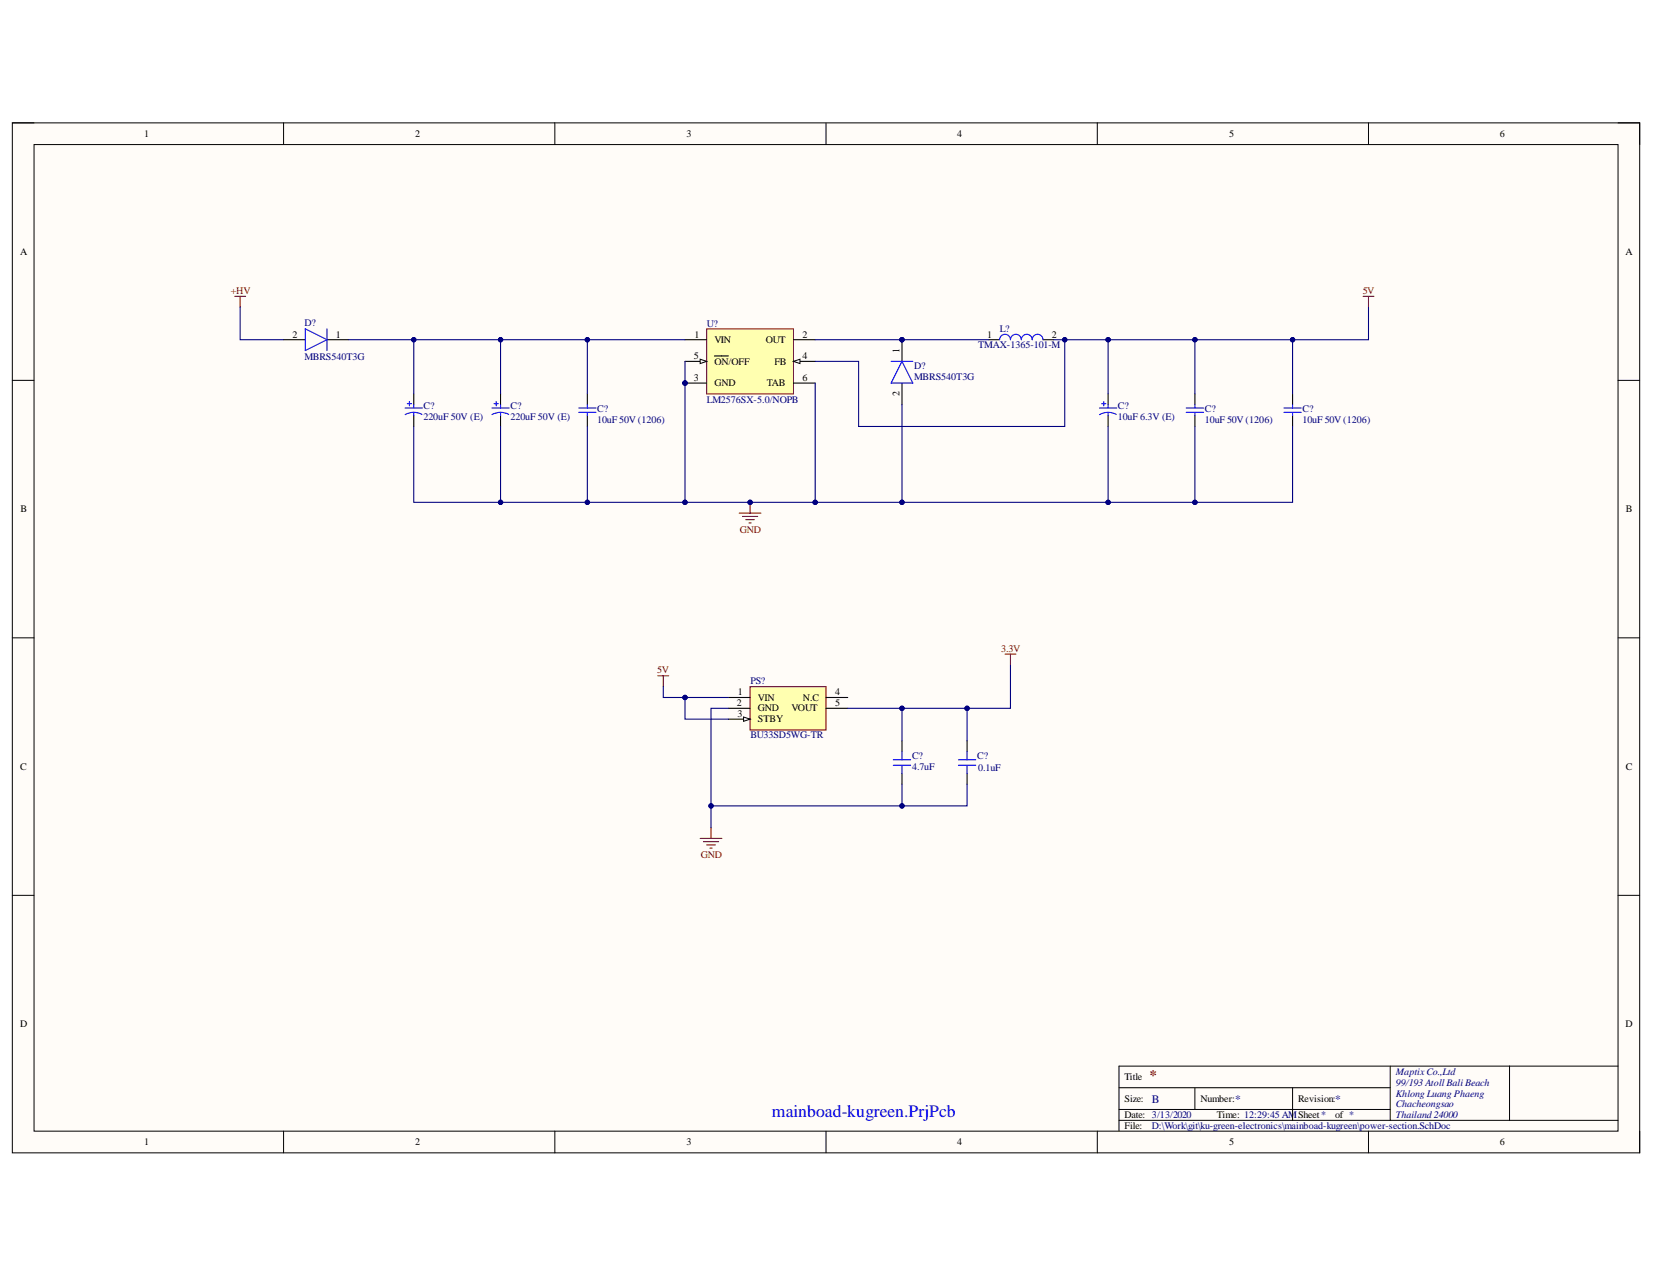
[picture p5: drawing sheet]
<svg xmlns="http://www.w3.org/2000/svg" width="279mm" height="216mm" viewBox="0 0 279 216" stroke-linecap="round" stroke-linejoin="round" font-family="sans-serif">
<defs><g id="words">
<text font-size="3" fill="#00f" x="130.3" y="188.5">mainboad-kugreen.PrjPcb</text>
<text font-size="2.4" fill="#800000" x="194" y="182.3">*</text>
<g font-size="1.9" fill="#000080">
<text x="194.5" y="186.1">B</text>
<text x="208.5" y="186.1">*</text>
<text x="225.4" y="186.1">*</text>
</g>
<g font-size="1.7">
<text x="24.3" y="23.1">1</text>
<text x="70.1" y="23.1">2</text>
<text x="115.9" y="23.1">3</text>
<text x="161.6" y="23.1">4</text>
<text x="207.5" y="23.1">5</text>
<text x="253.2" y="23.1">6</text>
<text x="3.4" y="43">A</text>
<text x="274.4" y="43">A</text>
<text x="49.4" y="57">2</text>
<text x="56.7" y="57">1</text>
<text x="117.2" y="57">1</text>
<text x="120.6" y="57.8">VIN</text>
<text x="129.3" y="57.8">OUT</text>
<text x="135.5" y="57">2</text>
<text x="151.9" y="59.5" transform="rotate(-90 151.9 59.5)">1</text>
<text x="166.7" y="57">1</text>
<text x="177.6" y="57">2</text>
<text x="117.1" y="60.6">5</text>
<text x="117.1" y="64.3">3</text>
<text x="120.6" y="61.6">ON/OFF</text>
<text x="120.6" y="65.2">GND</text>
<text x="129.5" y="65.2">TAB</text>
<text x="130.7" y="61.6">FB</text>
<text x="135.5" y="60.6">4</text>
<text x="135.5" y="64.3">6</text>
<text x="151.9" y="66.9" transform="rotate(-90 151.9 66.9)">2</text>
<text x="3.5" y="86.5">B</text>
<text x="274.5" y="86.5">B</text>
<text x="124.4" y="119.2">2</text>
<text x="124.6" y="117.4">1</text>
<text x="128" y="118.3">VIN</text>
<text x="135.6" y="118.3">N.C</text>
<text x="141" y="117.4">4</text>
<text x="141" y="119.2">5</text>
<text x="124.5" y="121">3</text>
<text x="128" y="120.1">GND</text>
<text x="128" y="121.9">STBY</text>
<text x="133.6" y="120.1">VOUT</text>
<text x="3.4" y="130">C</text>
<text x="274.5" y="130">C</text>
<text x="3.4" y="173.4">D</text>
<text x="274.4" y="173.4">D</text>
<text x="189.8" y="182.3">Title</text>
<text x="189.8" y="186">Size:</text>
<text x="202.7" y="186">Number:</text>
<text x="219.1" y="186">Revision:</text>
<text x="189.8" y="188.7">Date: 3/13/2020</text>
<text x="189.8" y="190.6">File:</text>
<text x="205.5" y="188.7">Time: 12:29:45 AMSheet*</text>
<text x="225.4" y="188.7">of *</text>
<text x="24.3" y="193.3">1</text>
<text x="70.1" y="193.3">2</text>
<text x="115.9" y="193.3">3</text>
<text x="161.6" y="193.3">4</text>
<text x="207.5" y="193.3">5</text>
<text x="253.2" y="193.3">6</text>
</g>
<g font-size="1.7" fill="#800000">
<text x="39" y="49.7">+HV</text>
<text x="230" y="49.7">5V</text>
<text x="124.9" y="89.9">GND</text>
<text x="111" y="113.7">5V</text>
<text x="169" y="110">3.3V</text>
<text x="118.3" y="144.8">GND</text>
</g>
<g font-size="1.7" fill="#000080">
<text x="51.4" y="55">D?</text>
<text x="119.3" y="55.1">U?</text>
<text x="165.1" y="58.8">TMAX-1365-101-M</text>
<text x="168.8" y="56.1">L?</text>
<text x="51.4" y="60.8">MBRS540T3G</text>
<text x="154.3" y="62.2">D?</text>
<text x="154.3" y="64.1">MBRS540T3G</text>
<text x="71.5" y="69.1">C?</text>
<text x="71.5" y="70.9">220uF 50V (E)</text>
<text x="86.2" y="69.1">C?</text>
<text x="86.2" y="70.9">220uF 50V (E)</text>
<text x="100.8" y="69.6">C?</text>
<text x="100.8" y="71.4">10uF 50V (1206)</text>
<text x="119.3" y="68">LM2576SX-5.0/NOPB</text>
<text x="188.7" y="69.1">C?</text>
<text x="188.7" y="70.9">10uF 6.3V (E)</text>
<text x="203.4" y="69.6">C?</text>
<text x="203.4" y="71.4">10uF 50V (1206)</text>
<text x="219.9" y="69.6">C?</text>
<text x="219.9" y="71.4">10uF 50V (1206)</text>
<text x="126.7" y="115.5">PS?</text>
<text x="126.7" y="124.6">BU33SD5WG-TR</text>
<text x="154" y="130">4.7uF</text>
<text x="154" y="128.2">C?</text>
<text x="165" y="128.2">C?</text>
<text x="165.1" y="130.1">0.1uF</text>
<text x="235.6" y="181.4">MaptixCo.,Ltd</text>
<text x="235.6" y="183.2">99/193 Atoll Bali Beach</text>
<text x="235.6" y="185.1">Khlong Luang Phaeng</text>
<text x="194.5" y="190.6">D:\Work\git\ku-green-electronics\mainboad-kugreen\power-section.SchDoc</text>
<text x="235.6" y="186.9">Chacheongsao</text>
<text x="235.6" y="188.7">Thailand 24000</text>
</g>
</g></defs>
<path d="M2.1 20.7h274.7v173.9h-274.7z" fill-rule="evenodd" fill="#fffcf8"/>
<path d="M2.1 20.7h274.7v173.9h-274.7z" fill="none" stroke="#000" stroke-width=".17"/>
<path d="M5.7 24.4h267.5v166.5h-267.5z" fill-rule="evenodd" fill="#fffcf8"/>
<g fill="none" stroke="#000" stroke-width=".17">
<path d="M2.1 20.7h3.6M5.7 24.4h267.5v166.5h-267.5zM47.9 20.7v3.7M93.7 20.7v3.7M139.4 20.7v3.7M185.2 20.7v3.7M231 20.7v3.7M273.2 20.7h3.6v3.7M2.1 64.2h3.6M273.2 64.2h3.6M2.1 107.7h3.6M273.2 107.7h3.6"/>
<path d="M2.1 151.1h3.6M273.2 151.1h3.6M234.7 180v9.1M254.8 180v9.1M273.2 180h-84.3v10.9M47.9 190.9v3.7M93.7 190.9v3.7M139.4 190.9v3.7M185.2 190.9v3.7M188.9 183.6h45.8M188.9 189.1h84.3M188.9 187.3h45.8"/>
<path d="M201.7 183.6v3.7M218.2 183.6v5.5M231 190.9v3.7M276.8 190.9v3.7"/>
</g>
<path d="M166.9 57.3h1.9M176.1 57.3h1.8" fill="none" stroke="#000" stroke-width=".18"/>
<path d="M168.8 57.3a.92 .92 0 0 1 .9-.9 .92 .92 0 0 1 .9 .9 .92 .92 0 0 1 .9-.9 .92 .92 0 0 1 .9 .9 .92 .92 0 0 1 .9-.9 .92 .92 0 0 1 1 .9 .91 .91 0 0 1 .9-.9 .91 .91 0 0 1 .9 .9" fill="none" stroke="#00f" stroke-width=".18"/>
<circle cx="152.3" cy="57.3" r=".37" fill="#000080"/>
<circle cx="152.3" cy="57.3" r=".37" fill="none" stroke="#000080" stroke-width=".17"/>
<path d="M152.3 57.3v3.7" fill="none" stroke="#000" stroke-width=".18"/>
<circle cx="152.3" cy="57.3" r=".37" fill="#000080"/>
<circle cx="152.3" cy="57.3" r=".37" fill="none" stroke="#000080" stroke-width=".17"/>
<path d="M152.3 64.7v3.6M187.1 66.5v1.8M187.1 70.2v1.8M201.7 66.5v1.8M201.7 70.2v1.8M218.2 66.5v1.8M218.2 70.2v1.8" fill="none" stroke="#000" stroke-width=".18"/>
<g fill="none" stroke="#00f" stroke-width=".18">
<path d="M150.4 61h3.7M152.3 61l1.8 3.7h-3.7zM185.6 68.9h2.9M186 68.1h.7M186.3 67.8v.7M187.1 69.6l.7 .1 .7 .3M187.1 69.6l-.8 .1-.7 .3M187.1 68.3v.6M187.1 69.6v.6M200.3 68.9h2.9M200.3 69.6h2.9M201.7 68.3v.6"/>
<path d="M201.7 69.6v.6M216.7 68.9h3M216.7 69.6h3M218.2 68.3v.6M218.2 69.6v.6"/>
</g>
<path d="M124.8 86.6h3.7M125.4 87.2h2.5M125.9 87.7h1.5M126.4 88.3h.4M126.6 84.8v1.8" fill="none" stroke="#800000" stroke-width=".18"/>
<circle cx="126.6" cy="84.8" r=".37" fill="#000080"/>
<circle cx="126.6" cy="84.8" r=".37" fill="none" stroke="#000080" stroke-width=".17"/>
<path d="M39.6 50h1.9M40.5 50v1.9M230.1 50h1.8M231 50v1.9" fill="none" stroke="#800000" stroke-width=".18"/>
<path d="M69.9 66.5v1.8M69.9 70.2v1.8M84.5 66.5v1.8M84.5 70.2v1.8M99.2 66.5v1.8M99.2 70.2v1.8" fill="none" stroke="#000" stroke-width=".18"/>
<g fill="none" stroke="#00f" stroke-width=".18">
<path d="M68.4 68.9h2.9M68.8 68.1h.7M69.1 67.8v.7M69.9 69.6l.7 .1 .6 .2M69.9 69.6l-.8 .1-.7 .3M69.9 68.3v.6M69.9 69.6v.6M83 68.9h3M83.4 68.1h.7M83.8 67.8v.7M84.5 69.6l.7 .1 .7 .2M84.5 69.6l-.7 .1-.7 .3"/>
<path d="M84.5 68.3v.6M84.5 69.6v.6M97.7 68.9h2.9M97.7 69.6h2.9M99.2 68.3v.6M99.2 69.6v.6"/>
</g>
<circle cx="115.6" cy="64.7" r=".37" fill="#000080"/>
<circle cx="115.6" cy="64.7" r=".37" fill="none" stroke="#000080" stroke-width=".17"/>
<path d="M119.3 55.5h14.7v11h-14.7z" fill-rule="evenodd" fill="#ffffb0"/>
<path d="M119.3 55.5h14.7v11h-14.7z" fill="none" stroke="#800000" stroke-width=".17"/>
<path d="M134 61h3.6" fill="none" stroke="#000" stroke-width=".18"/>
<path d="M134 61l1.1-.4v.8z" fill="#f8fcff"/>
<path d="M134 61l1.1-.4v.8z" fill="none" stroke="#000" stroke-width=".17"/>
<path d="M115.6 57.3h3.7M115.6 61h3.7" fill="none" stroke="#000" stroke-width=".18"/>
<path d="M118.2 60.6l1.1 .4-1.1 .4z" fill="#f8fcff"/>
<path d="M118.2 60.6l1.1 .4-1.1 .4z" fill="none" stroke="#000" stroke-width=".17"/>
<path d="M115.6 64.7h3.7M120.6 60.1h2.4" fill="none" stroke="#000" stroke-width=".18"/>
<circle cx="115.6" cy="64.7" r=".37" fill="#000080"/>
<circle cx="115.6" cy="64.7" r=".37" fill="none" stroke="#000080" stroke-width=".17"/>
<path d="M134 57.3h3.6M134 64.7h3.6" fill="none" stroke="#000" stroke-width=".18"/>
<path d="M126.6 115.9h12.8v7.3h-12.8z" fill-rule="evenodd" fill="#ffffb0"/>
<path d="M126.6 115.9h12.8v7.3h-12.8z" fill="none" stroke="#800000" stroke-width=".18"/>
<path d="M123 117.7h3.6M123 119.6h3.6M123 121.4h3.6" fill="none" stroke="#000" stroke-width=".18"/>
<path d="M125.5 121l1.1 .4-1.1 .4z" fill="#f8fcff"/>
<path d="M125.5 121l1.1 .4-1.1 .4z" fill="none" stroke="#000" stroke-width=".17"/>
<path d="M47.9 57.3h3.6M55.2 57.3h3.7M139.4 117.7h3.7M139.4 119.6h3.7M152.3 125.1v1.8M152.3 130.5v1.9M163.3 125.1v1.8M163.3 130.5v1.9" fill="none" stroke="#000" stroke-width=".18"/>
<path d="M111.1 114.1h1.8M112 114.1v1.8M169.7 110.4h1.8M170.6 110.4v1.8M120 139.7v1.8M118.2 141.5h3.7M118.8 142.1h2.5M119.3 142.6h1.5M119.9 143.2h.3" fill="none" stroke="#800000" stroke-width=".18"/>
<path d="M51.5 55.5l3.7 1.8-3.7 1.9zM55.2 55.5v3.7M150.8 128.3h2.9M150.8 129.2h2.9M152.3 126.9v1.4M152.3 129.2v1.3M161.8 128.3h2.9M161.8 129.2h2.9M163.3 126.9v1.4M163.3 129.2v1.3" fill="none" stroke="#00f" stroke-width=".18"/>
<path d="M58.9 57.3h11" fill="none" stroke="#000080" stroke-width=".18"/>
<circle cx="69.9" cy="57.3" r=".36" fill="#000080"/>
<circle cx="69.9" cy="57.3" r=".36" fill="none" stroke="#000080" stroke-width=".17"/>
<path d="M40.5 51.9v5.4h7.4M69.9 72v12.8h148.3v-12.8" fill="none" stroke="#000080" stroke-width=".18"/>
<circle cx="84.5" cy="84.8" r=".36" fill="#000080"/>
<circle cx="84.5" cy="84.8" r=".36" fill="none" stroke="#000080" stroke-width=".17"/>
<circle cx="99.2" cy="84.8" r=".36" fill="#000080"/>
<circle cx="99.2" cy="84.8" r=".36" fill="none" stroke="#000080" stroke-width=".17"/>
<circle cx="115.6" cy="84.8" r=".37" fill="#000080"/>
<circle cx="115.6" cy="84.8" r=".37" fill="none" stroke="#000080" stroke-width=".17"/>
<circle cx="126.6" cy="84.8" r=".37" fill="#000080"/>
<circle cx="126.6" cy="84.8" r=".37" fill="none" stroke="#000080" stroke-width=".17"/>
<circle cx="137.6" cy="84.8" r=".37" fill="#000080"/>
<circle cx="137.6" cy="84.8" r=".37" fill="none" stroke="#000080" stroke-width=".17"/>
<circle cx="152.3" cy="84.8" r=".37" fill="#000080"/>
<circle cx="152.3" cy="84.8" r=".37" fill="none" stroke="#000080" stroke-width=".17"/>
<circle cx="187.1" cy="84.8" r=".37" fill="#000080"/>
<circle cx="187.1" cy="84.8" r=".37" fill="none" stroke="#000080" stroke-width=".17"/>
<circle cx="201.7" cy="84.8" r=".37" fill="#000080"/>
<circle cx="201.7" cy="84.8" r=".37" fill="none" stroke="#000080" stroke-width=".17"/>
<path d="M115.6 57.3h-45.7v9.2" fill="none" stroke="#000080" stroke-width=".18"/>
<circle cx="99.2" cy="57.3" r=".36" fill="#000080"/>
<circle cx="99.2" cy="57.3" r=".36" fill="none" stroke="#000080" stroke-width=".17"/>
<circle cx="84.5" cy="57.3" r=".36" fill="#000080"/>
<circle cx="84.5" cy="57.3" r=".36" fill="none" stroke="#000080" stroke-width=".17"/>
<circle cx="69.9" cy="57.3" r=".36" fill="#000080"/>
<circle cx="69.9" cy="57.3" r=".36" fill="none" stroke="#000080" stroke-width=".17"/>
<path d="M112 115.9v1.8h11" fill="none" stroke="#000080" stroke-width=".18"/>
<circle cx="115.6" cy="117.7" r=".37" fill="#000080"/>
<circle cx="115.6" cy="117.7" r=".37" fill="none" stroke="#000080" stroke-width=".17"/>
<path d="M115.6 117.7v3.7h7.4" fill="none" stroke="#000080" stroke-width=".18"/>
<circle cx="115.6" cy="117.7" r=".37" fill="#000080"/>
<circle cx="115.6" cy="117.7" r=".37" fill="none" stroke="#000080" stroke-width=".17"/>
<path d="M152.3 132.4v3.6h-32.3" fill="none" stroke="#000080" stroke-width=".18"/>
<circle cx="152.3" cy="136" r=".37" fill="#000080"/>
<circle cx="152.3" cy="136" r=".37" fill="none" stroke="#000080" stroke-width=".17"/>
<circle cx="120" cy="136" r=".36" fill="#000080"/>
<circle cx="120" cy="136" r=".36" fill="none" stroke="#000080" stroke-width=".17"/>
<path d="M123 119.6h-3v20.1" fill="none" stroke="#000080" stroke-width=".18"/>
<circle cx="120" cy="136" r=".36" fill="#000080"/>
<circle cx="120" cy="136" r=".36" fill="none" stroke="#000080" stroke-width=".17"/>
<path d="M177.9 57.3h1.9v14.7h-34.8v-11h-7.4" fill="none" stroke="#000080" stroke-width=".18"/>
<circle cx="179.7" cy="57.3" r=".37" fill="#000080"/>
<circle cx="179.7" cy="57.3" r=".37" fill="none" stroke="#000080" stroke-width=".17"/>
<path d="M137.6 57.3h29.3" fill="none" stroke="#000080" stroke-width=".18"/>
<circle cx="152.3" cy="57.3" r=".37" fill="#000080"/>
<circle cx="152.3" cy="57.3" r=".37" fill="none" stroke="#000080" stroke-width=".17"/>
<path d="M170.6 112.2v7.4h-27.5" fill="none" stroke="#000080" stroke-width=".18"/>
<circle cx="163.3" cy="119.6" r=".37" fill="#000080"/>
<circle cx="163.3" cy="119.6" r=".37" fill="none" stroke="#000080" stroke-width=".17"/>
<circle cx="152.3" cy="119.6" r=".37" fill="#000080"/>
<circle cx="152.3" cy="119.6" r=".37" fill="none" stroke="#000080" stroke-width=".17"/>
<path d="M163.3 132.4v3.6h-11" fill="none" stroke="#000080" stroke-width=".18"/>
<circle cx="152.3" cy="136" r=".37" fill="#000080"/>
<circle cx="152.3" cy="136" r=".37" fill="none" stroke="#000080" stroke-width=".17"/>
<path d="M231 51.9v5.4h-51.2" fill="none" stroke="#000080" stroke-width=".18"/>
<circle cx="179.7" cy="57.3" r=".37" fill="#000080"/>
<circle cx="179.7" cy="57.3" r=".37" fill="none" stroke="#000080" stroke-width=".17"/>
<circle cx="187.1" cy="57.3" r=".37" fill="#000080"/>
<circle cx="187.1" cy="57.3" r=".37" fill="none" stroke="#000080" stroke-width=".17"/>
<circle cx="201.7" cy="57.3" r=".37" fill="#000080"/>
<circle cx="201.7" cy="57.3" r=".37" fill="none" stroke="#000080" stroke-width=".17"/>
<circle cx="218.2" cy="57.3" r=".37" fill="#000080"/>
<circle cx="218.2" cy="57.3" r=".37" fill="none" stroke="#000080" stroke-width=".17"/>
<path d="M84.5 72v12.8" fill="none" stroke="#000080" stroke-width=".18"/>
<circle cx="84.5" cy="84.8" r=".36" fill="#000080"/>
<circle cx="84.5" cy="84.8" r=".36" fill="none" stroke="#000080" stroke-width=".17"/>
<path d="M84.5 57.3v9.2" fill="none" stroke="#000080" stroke-width=".18"/>
<circle cx="84.5" cy="57.3" r=".36" fill="#000080"/>
<circle cx="84.5" cy="57.3" r=".36" fill="none" stroke="#000080" stroke-width=".17"/>
<path d="M99.2 72v12.8" fill="none" stroke="#000080" stroke-width=".18"/>
<circle cx="99.2" cy="84.8" r=".36" fill="#000080"/>
<circle cx="99.2" cy="84.8" r=".36" fill="none" stroke="#000080" stroke-width=".17"/>
<path d="M99.2 57.3v9.2" fill="none" stroke="#000080" stroke-width=".18"/>
<circle cx="99.2" cy="57.3" r=".36" fill="#000080"/>
<circle cx="99.2" cy="57.3" r=".36" fill="none" stroke="#000080" stroke-width=".17"/>
<path d="M115.6 61v23.8" fill="none" stroke="#000080" stroke-width=".18"/>
<circle cx="115.6" cy="64.7" r=".37" fill="#000080"/>
<circle cx="115.6" cy="64.7" r=".37" fill="none" stroke="#000080" stroke-width=".17"/>
<circle cx="115.6" cy="84.8" r=".37" fill="#000080"/>
<circle cx="115.6" cy="84.8" r=".37" fill="none" stroke="#000080" stroke-width=".17"/>
<path d="M137.6 64.7v20.1" fill="none" stroke="#000080" stroke-width=".18"/>
<circle cx="137.6" cy="84.8" r=".37" fill="#000080"/>
<circle cx="137.6" cy="84.8" r=".37" fill="none" stroke="#000080" stroke-width=".17"/>
<path d="M152.3 119.6v5.5" fill="none" stroke="#000080" stroke-width=".18"/>
<circle cx="152.3" cy="119.6" r=".37" fill="#000080"/>
<circle cx="152.3" cy="119.6" r=".37" fill="none" stroke="#000080" stroke-width=".17"/>
<path d="M152.3 68.3v16.5" fill="none" stroke="#000080" stroke-width=".18"/>
<circle cx="152.3" cy="84.8" r=".37" fill="#000080"/>
<circle cx="152.3" cy="84.8" r=".37" fill="none" stroke="#000080" stroke-width=".17"/>
<path d="M163.3 119.6v5.5" fill="none" stroke="#000080" stroke-width=".18"/>
<circle cx="163.3" cy="119.6" r=".37" fill="#000080"/>
<circle cx="163.3" cy="119.6" r=".37" fill="none" stroke="#000080" stroke-width=".17"/>
<path d="M187.1 72v12.8" fill="none" stroke="#000080" stroke-width=".18"/>
<circle cx="187.1" cy="84.8" r=".37" fill="#000080"/>
<circle cx="187.1" cy="84.8" r=".37" fill="none" stroke="#000080" stroke-width=".17"/>
<path d="M187.1 57.3v9.2" fill="none" stroke="#000080" stroke-width=".18"/>
<circle cx="187.1" cy="57.3" r=".37" fill="#000080"/>
<circle cx="187.1" cy="57.3" r=".37" fill="none" stroke="#000080" stroke-width=".17"/>
<path d="M201.7 72v12.8" fill="none" stroke="#000080" stroke-width=".18"/>
<circle cx="201.7" cy="84.8" r=".37" fill="#000080"/>
<circle cx="201.7" cy="84.8" r=".37" fill="none" stroke="#000080" stroke-width=".17"/>
<path d="M201.7 57.3v9.2" fill="none" stroke="#000080" stroke-width=".18"/>
<circle cx="201.7" cy="57.3" r=".37" fill="#000080"/>
<circle cx="201.7" cy="57.3" r=".37" fill="none" stroke="#000080" stroke-width=".17"/>
<path d="M218.2 57.3v9.2" fill="none" stroke="#000080" stroke-width=".18"/>
<circle cx="218.2" cy="57.3" r=".37" fill="#000080"/>
<circle cx="218.2" cy="57.3" r=".37" fill="none" stroke="#000080" stroke-width=".17"/>
<use href="#words"/>
</svg>
